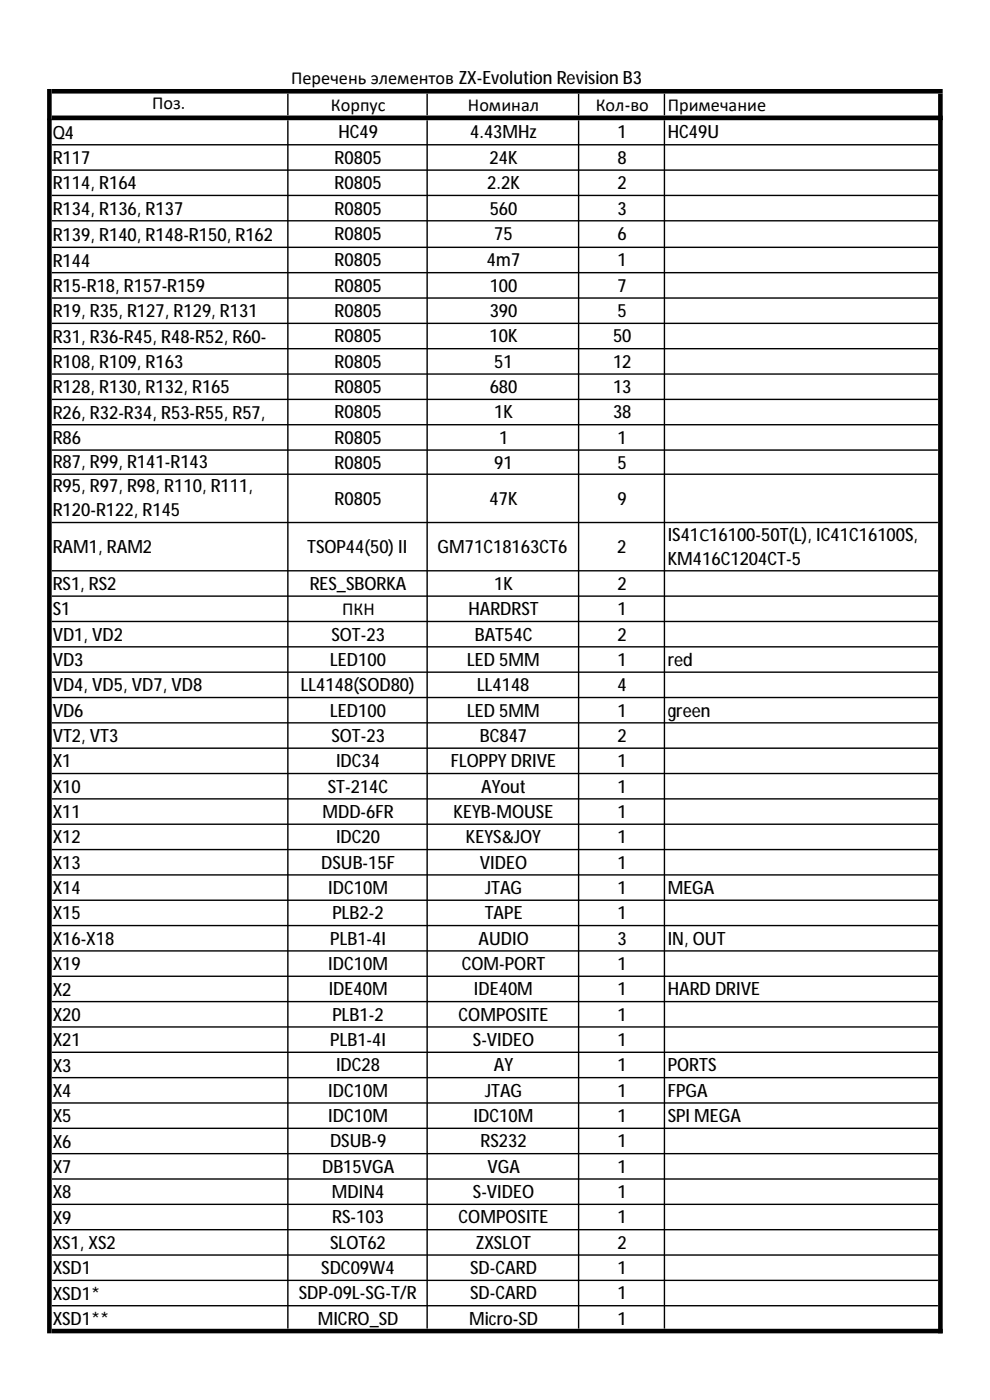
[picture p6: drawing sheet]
<svg xmlns="http://www.w3.org/2000/svg" width="210mm" height="297mm" viewBox="0 0 210 297" stroke-linecap="round" stroke-linejoin="round" font-family="sans-serif">
<defs><g id="words">
<g font-size="3.9">
<text x="61.8" y="17.8">Перечень элементов ZX-Evolution Revision B3</text>
<text x="32.3" y="23">Поз.</text>
<text x="70.2" y="23.5">Корпус</text>
<text x="99.3" y="23.5">Номинал</text>
<text x="126.4" y="23.5">Кол-во</text>
<text x="141.6" y="23.5">Примечание</text>
<text x="11.2" y="29.4">Q4</text>
<text x="71.8" y="29.4">HC49</text>
<text x="99.7" y="29.4">4.43MHz</text>
<text x="131" y="29.4">1</text>
<text x="141.6" y="29.4">HC49U</text>
<text x="11.2" y="34.8">R117</text>
<text x="71" y="34.8">R0805</text>
<text x="103.8" y="34.8">24K</text>
<text x="131" y="34.8">8</text>
<text x="11.2" y="40.2">R114, R164</text>
<text x="71" y="40.1">R0805</text>
<text x="103.4" y="40.1">2.2K</text>
<text x="131" y="40.1">2</text>
<text x="11.2" y="45.6">R134, R136, R137</text>
<text x="71" y="45.5">R0805</text>
<text x="103.9" y="45.5">560</text>
<text x="131" y="45.5">3</text>
<text x="11.2" y="51.2">R139, R140, R148-R150, R162</text>
<text x="71" y="51">R0805</text>
<text x="104.9" y="51">75</text>
<text x="131" y="51">6</text>
<text x="11.2" y="56.6">R144</text>
<text x="71" y="56.5">R0805</text>
<text x="103.3" y="56.5">4m7</text>
<text x="131" y="56.5">1</text>
<text x="11.2" y="61.9">R15-R18, R157-R159</text>
<text x="71" y="61.9">R0805</text>
<text x="103.9" y="61.9">100</text>
<text x="131" y="61.9">7</text>
<text x="11.2" y="67.3">R19, R35, R127, R129, R131</text>
<text x="71" y="67.3">R0805</text>
<text x="103.9" y="67.3">390</text>
<text x="131" y="67.3">5</text>
<text x="11.2" y="72.7">R31, R36-R45, R48-R52, R60-</text>
<text x="71" y="72.6">R0805</text>
<text x="103.8" y="72.6">10K</text>
<text x="130" y="72.6">50</text>
<text x="11.2" y="78.1">R108, R109, R163</text>
<text x="11.2" y="83.4">R128, R130, R132, R165</text>
<text x="71" y="78">R0805</text>
<text x="71" y="83.4">R0805</text>
<text x="103.9" y="83.4">680</text>
<text x="104.9" y="78">51</text>
<text x="130" y="78">12</text>
<text x="130" y="83.4">13</text>
<text x="11.2" y="88.8">R26, R32-R34, R53-R55, R57,</text>
<text x="71" y="88.8">R0805</text>
<text x="104.9" y="88.8">1K</text>
<text x="130" y="88.8">38</text>
<text x="11.2" y="94.2">R86</text>
<text x="71" y="94.1">R0805</text>
<text x="105.9" y="94.1">1</text>
<text x="131" y="94.1">1</text>
<text x="11.2" y="99.3">R87, R99, R141-R143</text>
<text x="71" y="99.4">R0805</text>
<text x="104.9" y="99.4">91</text>
<text x="131" y="99.4">5</text>
<text x="11.2" y="104.4">R95, R97, R98, R110, R111,</text>
<text x="71" y="107.1">R0805</text>
<text x="103.8" y="107.1">47K</text>
<text x="131" y="107.1">9</text>
<text x="11.2" y="109.6">R120-R122, R145</text>
<text x="11.2" y="117.3">RAM1, RAM2</text>
<text x="65.2" y="117.3">TSOP44(50) II</text>
<text x="92.8" y="117.3">GM71C18163CT6</text>
<text x="130.9" y="117.3">2</text>
<text x="141.6" y="114.8">IS41С16100-50T(L), IC41C16100S,</text>
<text x="141.6" y="119.9">KM416C1204CT-5</text>
<text x="11.2" y="125.2">RS1, RS2</text>
<text x="65.7" y="125.1">RES_SBORKA</text>
<text x="104.9" y="125.1">1K</text>
<text x="131" y="125.1">2</text>
<text x="11.2" y="130.6">S1</text>
<text x="72.6" y="130.5">ПКН</text>
<text x="99.4" y="130.5">HARDRST</text>
<text x="131" y="130.5">1</text>
<text x="11.2" y="135.9">VD1, VD2</text>
<text x="70.3" y="135.9">SOT-23</text>
<text x="100.7" y="135.9">BAT54C</text>
<text x="131" y="135.9">2</text>
<text x="11.2" y="141.3">VD3</text>
<text x="70.1" y="141.3">LED100</text>
<text x="99.1" y="141.3">LED 5MM</text>
<text x="131" y="141.3">1</text>
<text x="141.6" y="141.3">red</text>
<text x="11.2" y="146.7">VD4, VD5, VD7, VD8</text>
<text x="63.8" y="146.6">LL4148(SOD80)</text>
<text x="101.2" y="146.6">LL4148</text>
<text x="131" y="146.6">4</text>
<text x="11.2" y="152.1">VD6</text>
<text x="70.1" y="152">LED100</text>
<text x="99.1" y="152">LED 5MM</text>
<text x="131" y="152">1</text>
<text x="141.6" y="152">green</text>
<text x="11.2" y="157.4">VT2, VT3</text>
<text x="70.3" y="157.4">SOT-23</text>
<text x="101.8" y="157.4">BC847</text>
<text x="131" y="157.4">2</text>
<text x="11.2" y="162.8">X1</text>
<text x="71.3" y="162.8">IDC34</text>
<text x="95.6" y="162.8">FLOPPY DRIVE</text>
<text x="131" y="162.8">1</text>
<text x="11.2" y="168.2">X10</text>
<text x="11.2" y="173.6">X11</text>
<text x="68.4" y="173.5">MDD-6FR</text>
<text x="69.6" y="168.1">ST-214C</text>
<text x="96.2" y="173.5">KEYB-MOUSE</text>
<text x="102.1" y="168.1">AYout</text>
<text x="131" y="168.1">1</text>
<text x="131" y="173.5">1</text>
<text x="11.2" y="178.9">X12</text>
<text x="71.3" y="178.9">IDC20</text>
<text x="98.8" y="178.9">KEYS&amp;JOY</text>
<text x="131" y="178.9">1</text>
<text x="11.2" y="184.3">X13</text>
<text x="68.2" y="184.3">DSUB-15F</text>
<text x="101.8" y="184.3">VIDEO</text>
<text x="131" y="184.3">1</text>
<text x="11.2" y="189.7">X14</text>
<text x="69.6" y="189.7">IDC10M</text>
<text x="103" y="189.7">JTAG</text>
<text x="131" y="189.7">1</text>
<text x="141.6" y="189.7">MEGA</text>
<text x="11.2" y="195.1">X15</text>
<text x="70.5" y="195">PLB2-2</text>
<text x="102.8" y="195">TAPE</text>
<text x="131" y="195">1</text>
<text x="11.2" y="200.4">X16-X18</text>
<text x="70.1" y="200.4">PLB1-4I</text>
<text x="101.5" y="200.4">AUDIO</text>
<text x="131" y="200.4">3</text>
<text x="141.6" y="200.4">IN, OUT</text>
<text x="11.2" y="205.8">X19</text>
<text x="69.6" y="205.8">IDC10M</text>
<text x="98" y="205.8">COM-PORT</text>
<text x="131" y="205.8">1</text>
<text x="11.2" y="211.2">X2</text>
<text x="69.7" y="211.2">IDE40M</text>
<text x="100.5" y="211.2">IDE40M</text>
<text x="131" y="211.2">1</text>
<text x="141.6" y="211.2">HARD DRIVE</text>
<text x="11.2" y="216.6">X20</text>
<text x="11.2" y="222">X21</text>
<text x="70.1" y="221.9">PLB1-4I</text>
<text x="70.5" y="216.5">PLB1-2</text>
<text x="97.3" y="216.5">COMPOSITE</text>
<text x="100.3" y="221.9">S-VIDEO</text>
<text x="131" y="216.5">1</text>
<text x="131" y="221.9">1</text>
<text x="11.2" y="227.3">X3</text>
<text x="71.3" y="227.3">IDC28</text>
<text x="104.8" y="227.3">AY</text>
<text x="131" y="227.3">1</text>
<text x="141.6" y="227.3">PORTS</text>
<text x="11.2" y="232.7">X4</text>
<text x="69.6" y="232.7">IDC10M</text>
<text x="103" y="232.7">JTAG</text>
<text x="131" y="232.7">1</text>
<text x="141.6" y="232.7">FPGA</text>
<text x="11.2" y="238.1">X5</text>
<text x="69.6" y="238">IDC10M</text>
<text x="100.5" y="238">IDC10M</text>
<text x="131" y="238">1</text>
<text x="141.6" y="238">SPI MEGA</text>
<text x="11.2" y="243.5">X6</text>
<text x="70" y="243.4">DSUB-9</text>
<text x="101.9" y="243.4">RS232</text>
<text x="131" y="243.4">1</text>
<text x="11.2" y="248.8">X7</text>
<text x="68.3" y="248.8">DB15VGA</text>
<text x="103.4" y="248.8">VGA</text>
<text x="131" y="248.8">1</text>
<text x="11.2" y="254.2">X8</text>
<text x="70.4" y="254.2">MDIN4</text>
<text x="100.3" y="254.2">S-VIDEO</text>
<text x="131" y="254.2">1</text>
<text x="11.2" y="259.6">X9</text>
<text x="70.5" y="259.5">RS-103</text>
<text x="97.3" y="259.5">COMPOSITE</text>
<text x="131" y="259.5">1</text>
<text x="11.2" y="265">XS1, XS2</text>
<text x="70.1" y="264.9">SLOT62</text>
<text x="101" y="264.9">ZXSLOT</text>
<text x="131" y="264.9">2</text>
<text x="11.2" y="270.3">XSD1</text>
<text x="11.2" y="275.7">XSD1*</text>
<text x="63.4" y="275.7">SDP-09L-SG-T/R</text>
<text x="68.2" y="270.3">SDC09W4</text>
<text x="99.7" y="270.3">SD-CARD</text>
<text x="99.7" y="275.7">SD-CARD</text>
<text x="131" y="270.3">1</text>
<text x="131" y="275.7">1</text>
<text x="11.2" y="281.1">XSD1**</text>
<text x="67.4" y="281.1">MICRO_SD</text>
<text x="99.5" y="281.1">Micro-SD</text>
<text x="131" y="281.1">1</text>
</g>
</g></defs>
<g fill="#000">
<path d="M10 18.9h1v6.6h-1zM11 18.9h189v1h-189zM60.9 19.9h.3v4.6h-.3zM90.5 19.9h.3v4.6h-.3zM122.6 19.9h.3v4.6h-.3zM140.8 19.9h.3v4.6h-.3zM199 19.9h1v5.6h-1zM10 25.2h1v257.7h-1zM11 24.5h189v1h-189zM11 25.2h188v.3h-188zM11 30.6h188v.3h-188zM11 35.9h188v.3h-188z"/>
<path d="M60.9 25.5h.3v256.4h-.3zM90.5 25.5h.3v256.4h-.3zM122.6 25.5h.3v256.4h-.3zM140.8 25.5h.3v256.4h-.3zM199 25.2h1v257.7h-1zM11 41.3h188v.3h-188zM11 46.7h188v.3h-188zM11 52.3h188v.3h-188zM11 57.7h188v.3h-188zM11 63.1h188v.3h-188zM11 68.5h188v.2h-188zM11 73.8h188v.3h-188z"/>
<path d="M11 79.2h188v.3h-188zM11 84.6h188v.3h-188zM11 90h188v.3h-188zM11 95.3h188v.3h-188zM11 100.5h188v.3h-188zM11 110.7h188v.3h-188zM11 120.9h188v.3h-188zM11 126.3h188v.3h-188zM11 131.7h188v.3h-188zM11 137.1h188v.3h-188zM11 142.5h188v.2h-188zM11 147.8h188v.3h-188z"/>
<path d="M11 153.2h188v.3h-188zM11 158.6h188v.3h-188zM11 164h188v.3h-188zM11 169.3h188v.3h-188zM11 174.7h188v.3h-188zM11 180.1h188v.3h-188zM11 185.5h188v.3h-188zM11 190.8h188v.3h-188zM11 196.2h188v.3h-188zM11 201.6h188v.3h-188zM11 207h188v.3h-188zM11 212.3h188v.3h-188z"/>
<path d="M11 217.7h188v.3h-188zM11 223.1h188v.3h-188zM11 228.5h188v.3h-188zM11 233.8h188v.3h-188zM11 239.2h188v.3h-188zM11 244.6h188v.3h-188zM11 250h188v.3h-188zM11 255.4h188v.3h-188zM11 260.7h188v.3h-188zM11 266.1h188v.3h-188zM11 271.5h188v.3h-188zM11 276.9h188v.3h-188z"/>
<path d="M11 281.9h189v1h-189z"/>
</g>
<use href="#words"/>
</svg>
